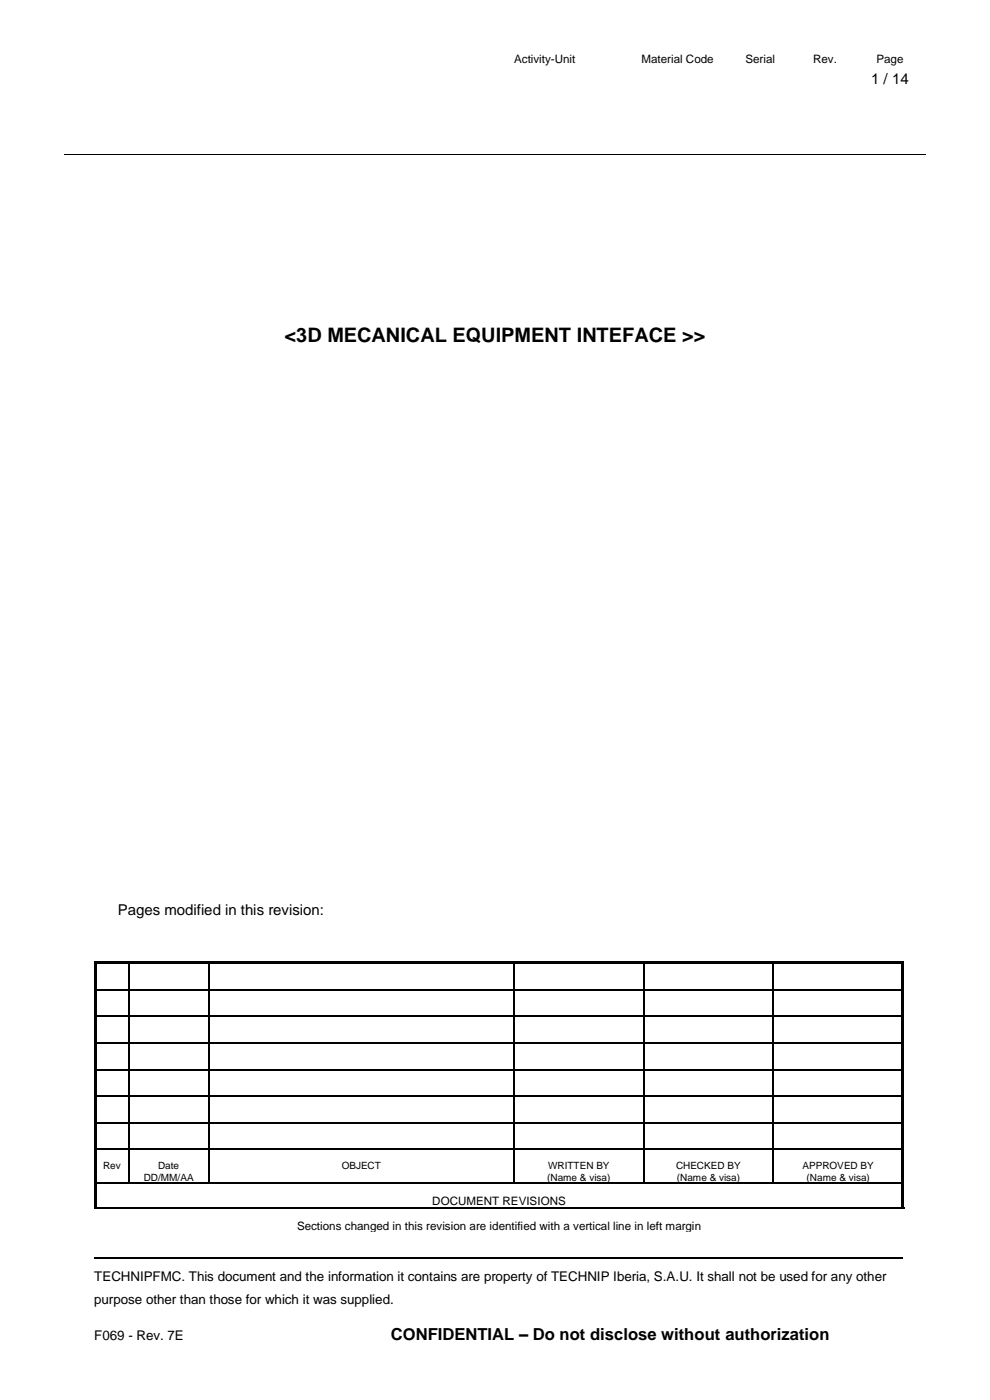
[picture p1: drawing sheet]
<svg xmlns="http://www.w3.org/2000/svg" width="210mm" height="297mm" viewBox="0 0 210 297" stroke-linecap="round" stroke-linejoin="round" font-family="sans-serif">
<defs><g id="words">
<text font-size="4.2" x="60.4" y="72.5">&lt;3D MECANICAL EQUIPMENT INTEFACE &gt;&gt;</text>
<text font-size="3.5" x="82.9" y="284.3">CONFIDENTIAL – Do not disclose without authorization</text>
<g font-size="3.2">
<text x="184.8" y="17.9">1 / 14</text>
<text x="25" y="194.3">Pages modified in this revision:</text>
</g>
<g font-size="2.8">
<text x="20" y="271.8">TECHNIPFMC. This document and the information it contains are property of TECHNIP Iberia, S.A.U. It shall not be used for any other</text>
<text x="20" y="276.7">purpose other than those for which it was supplied.</text>
<text x="20" y="284.3">F069 - Rev. 7E</text>
</g>
<g font-size="2.5">
<text x="109.1" y="13.4">Activity-Unit</text>
<text x="136.1" y="13.4">Material Code</text>
<text x="158.2" y="13.4">Serial</text>
<text x="172.5" y="13.4">Rev.</text>
<text x="185.9" y="13.4">Page</text>
<text x="91.7" y="255.6">DOCUMENT REVISIONS</text>
<text x="63" y="260.9">Sections changed in this revision are identified with a vertical line in left margin</text>
</g>
<g font-size="2.1">
<text x="21.9" y="248">Rev</text>
<text x="30.5" y="250.5">DD/MM/AA</text>
<text x="33.5" y="248">Date</text>
<text x="72.5" y="248">OBJECT</text>
<text x="116.1" y="250.5">(Name &amp; visa)</text>
<text x="116.3" y="248">WRITTEN BY</text>
<text x="143.4" y="248">CHECKED BY</text>
<text x="143.6" y="250.5">(Name &amp; visa)</text>
<text x="170.3" y="248">APPROVED BY</text>
<text x="171.1" y="250.5">(Name &amp; visa)</text>
</g>
</g></defs>
<path d="M13.5 32.7h182.8" fill="none" stroke="#000" stroke-width=".21"/>
<g fill="#000">
<path d="M20 204h.5v.6h-.5z" fill-rule="evenodd"/>
<path d="M20 204h.5v.5h-.5z" fill-rule="evenodd"/>
<path d="M20 204.6h.5v5.3h-.5z" fill-rule="evenodd"/>
<path d="M20 209.9h.5v.3h-.5z" fill-rule="evenodd"/>
<path d="M20 210.2h.5v5.3h-.5z" fill-rule="evenodd"/>
<path d="M20 215.5h.5v.3h-.5z" fill-rule="evenodd"/>
<path d="M20.5 204h6.6v.5h-6.6z" fill-rule="evenodd"/>
<path d="M27.1 204.5l.3 .1z" fill-rule="evenodd"/>
<path d="M27.1 204h.6v.5h-.6z" fill-rule="evenodd"/>
<path d="M27.1 209.9h.3v.3h-.3z" fill-rule="evenodd"/>
<path d="M27.1 215.5h.3v.3h-.3z" fill-rule="evenodd"/>
<path d="M27.7 204h16.4v.5h-16.4z" fill-rule="evenodd"/>
<path d="M44.1 204.5l.3 .1z" fill-rule="evenodd"/>
<path d="M44.1 204h.5v.5h-.5z" fill-rule="evenodd"/>
<path d="M44.1 209.9h.3v.3h-.3z" fill-rule="evenodd"/>
<path d="M44.1 215.5h.3v.3h-.3z" fill-rule="evenodd"/>
<path d="M44.6 204h64.3v.5h-64.3z" fill-rule="evenodd"/>
<path d="M108.9 204.5l.3 .1z" fill-rule="evenodd"/>
<path d="M108.9 204h.5v.5h-.5z" fill-rule="evenodd"/>
<path d="M108.9 209.9h.3v.3h-.3z" fill-rule="evenodd"/>
<path d="M108.9 215.5h.3v.3h-.3z" fill-rule="evenodd"/>
<path d="M109.4 204h27v.5h-27z" fill-rule="evenodd"/>
<path d="M136.4 204.5l.3 .1z" fill-rule="evenodd"/>
<path d="M136.4 204h.5v.5h-.5z" fill-rule="evenodd"/>
<path d="M136.4 209.9h.3v.3h-.3z" fill-rule="evenodd"/>
<path d="M136.4 215.5h.3v.3h-.3z" fill-rule="evenodd"/>
<path d="M136.9 204h27v.5h-27z" fill-rule="evenodd"/>
<path d="M163.9 204.5l.3 .1z" fill-rule="evenodd"/>
<path d="M163.9 204h.6v.5h-.6z" fill-rule="evenodd"/>
<path d="M163.9 209.9h.3v.3h-.3z" fill-rule="evenodd"/>
<path d="M163.9 215.5h.3v.3h-.3z" fill-rule="evenodd"/>
<path d="M164.5 204h26.8v.5h-26.8z" fill-rule="evenodd"/>
<path d="M191.3 204h.5v.6h-.5z" fill-rule="evenodd"/>
<path d="M191.3 204h.5v.5h-.5z" fill-rule="evenodd"/>
<path d="M191.3 204.6h.5v5.3h-.5z" fill-rule="evenodd"/>
<path d="M191.3 209.9h.5v.3h-.5z" fill-rule="evenodd"/>
<path d="M191.3 210.2h.5v5.3h-.5z" fill-rule="evenodd"/>
<path d="M191.3 215.5h.5v.3h-.5z" fill-rule="evenodd"/>
<path d="M20 215.8h.5v5.4h-.5z" fill-rule="evenodd"/>
<path d="M20 221.2h.5v.2h-.5z" fill-rule="evenodd"/>
<path d="M20 221.4h.5v5.4h-.5z" fill-rule="evenodd"/>
<path d="M20 226.8h.5v.3h-.5z" fill-rule="evenodd"/>
<path d="M20 227.1h.5v5.3h-.5z" fill-rule="evenodd"/>
<path d="M20 232.4h.5v.3h-.5z" fill-rule="evenodd"/>
<path d="M20 232.7h.5v5.4h-.5z" fill-rule="evenodd"/>
<path d="M20 238.1h.5v.2h-.5z" fill-rule="evenodd"/>
<path d="M27.1 221.2h.3v.2h-.3z" fill-rule="evenodd"/>
<path d="M27.1 226.8h.3v.3h-.3z" fill-rule="evenodd"/>
<path d="M27.1 232.4h.3v.3h-.3z" fill-rule="evenodd"/>
<path d="M27.1 238.1h.3v.2h-.3z" fill-rule="evenodd"/>
<path d="M44.1 221.2h.3v.2h-.3z" fill-rule="evenodd"/>
<path d="M44.1 226.8h.3v.3h-.3z" fill-rule="evenodd"/>
<path d="M44.1 232.4h.3v.3h-.3z" fill-rule="evenodd"/>
<path d="M44.1 238.1h.3v.2h-.3z" fill-rule="evenodd"/>
<path d="M108.9 221.2h.3v.2h-.3z" fill-rule="evenodd"/>
<path d="M108.9 226.8h.3v.3h-.3z" fill-rule="evenodd"/>
<path d="M108.9 232.4h.3v.3h-.3z" fill-rule="evenodd"/>
<path d="M108.9 238.1h.3v.2h-.3z" fill-rule="evenodd"/>
<path d="M136.4 221.2h.3v.2h-.3z" fill-rule="evenodd"/>
<path d="M136.4 226.8h.3v.3h-.3z" fill-rule="evenodd"/>
<path d="M136.4 232.4h.3v.3h-.3z" fill-rule="evenodd"/>
<path d="M136.4 238.1h.3v.2h-.3z" fill-rule="evenodd"/>
<path d="M163.9 221.2h.3v.2h-.3z" fill-rule="evenodd"/>
<path d="M163.9 226.8h.3v.3h-.3z" fill-rule="evenodd"/>
<path d="M163.9 232.4h.3v.3h-.3z" fill-rule="evenodd"/>
<path d="M163.9 238.1h.3v.2h-.3z" fill-rule="evenodd"/>
<path d="M191.3 215.8h.5v5.4h-.5z" fill-rule="evenodd"/>
<path d="M191.3 221.2h.5v.2h-.5z" fill-rule="evenodd"/>
<path d="M191.3 221.4h.5v5.4h-.5z" fill-rule="evenodd"/>
<path d="M191.3 226.8h.5v.3h-.5z" fill-rule="evenodd"/>
<path d="M191.3 227.1h.5v5.3h-.5z" fill-rule="evenodd"/>
<path d="M191.3 232.4h.5v.3h-.5z" fill-rule="evenodd"/>
<path d="M191.3 232.7h.5v5.4h-.5z" fill-rule="evenodd"/>
<path d="M191.3 238.1h.5v.2h-.5z" fill-rule="evenodd"/>
<path d="M20 238.3h.5v5.4h-.5z" fill-rule="evenodd"/>
<path d="M20 243.7h.5v.3h-.5z" fill-rule="evenodd"/>
<path d="M20 244h.5v6.9h-.5z" fill-rule="evenodd"/>
<path d="M20 250.9h.5v.3h-.5z" fill-rule="evenodd"/>
<path d="M20 251.2h.5v5h-.5z" fill-rule="evenodd"/>
<path d="M20 256.2h.5v.2h-.5z" fill-rule="evenodd"/>
<path d="M20.5 256.2h.3v.2h-.3z" fill-rule="evenodd"/>
<path d="M27.1 243.7h.3v.3h-.3z" fill-rule="evenodd"/>
<path d="M27.1 250.9h.3v.3h-.3z" fill-rule="evenodd"/>
<path d="M44.1 243.7h.3v.3h-.3z" fill-rule="evenodd"/>
<path d="M44.1 250.9h.3v.3h-.3z" fill-rule="evenodd"/>
<path d="M108.9 243.7h.3v.3h-.3z" fill-rule="evenodd"/>
<path d="M108.9 250.9h.3v.3h-.3z" fill-rule="evenodd"/>
<path d="M136.4 243.7h.3v.3h-.3z" fill-rule="evenodd"/>
<path d="M136.4 250.9h.3v.3h-.3z" fill-rule="evenodd"/>
<path d="M163.9 243.7h.3v.3h-.3z" fill-rule="evenodd"/>
<path d="M163.9 250.9h.3v.3h-.3z" fill-rule="evenodd"/>
<path d="M191.3 238.3h.5v5.4h-.5z" fill-rule="evenodd"/>
<path d="M191.3 243.7h.5v.3h-.5z" fill-rule="evenodd"/>
<path d="M191.3 244h.5v6.9h-.5z" fill-rule="evenodd"/>
<path d="M191.3 250.9h.5v.3h-.5z" fill-rule="evenodd"/>
<path d="M191.3 251.2h.5v5h-.5z" fill-rule="evenodd"/>
<path d="M191.3 256.2h.3v.2h-.3z" fill-rule="evenodd"/>
<path d="M191.6 256.2h.2v.2h-.2z" fill-rule="evenodd"/>
</g>
<g fill="none" stroke="#000" stroke-width=".25">
<path d="M20.5 210h6.6M20.5 215.7h6.6M27.3 204.6v5.3M27.3 210.2v5.3M27.3 215.8v5.4M27.4 210h16.7M27.4 215.7h16.7M44.2 204.6v5.3M44.2 210.2v5.3M44.2 215.8v5.4M44.4 210h64.5M44.4 215.7h64.5"/>
<path d="M109 204.6v5.3M109 210.2v5.3M109 215.8v5.4M109.2 210h27.2M109.2 215.7h27.2M136.5 204.6v5.3M136.5 210.2v5.3M136.5 215.8v5.4M136.7 210h27.2M136.7 215.7h27.2M164.1 204.6v5.3M164.1 210.2v5.3"/>
<path d="M164.1 215.8v5.4M164.2 210h27.1M164.2 215.7h27.1M20.5 221.3h6.6M20.5 226.9h6.6M20.5 232.6h6.6M20.5 238.2h6.6M27.3 221.4v5.4M27.3 227.1v5.3M27.3 232.7v5.4M27.3 238.3v5.4M27.4 221.3h16.7"/>
<path d="M27.4 226.9h16.7M27.4 232.6h16.7M27.4 238.2h16.7M44.2 221.4v5.4M44.2 227.1v5.3M44.2 232.7v5.4M44.2 238.3v5.4M44.4 221.3h64.5M44.4 226.9h64.5M44.4 232.6h64.5M44.4 238.2h64.5M109 221.4v5.4"/>
<path d="M109 227.1v5.3M109 232.7v5.4M109 238.3v5.4M109.2 221.3h27.2M109.2 226.9h27.2M109.2 232.6h27.2M109.2 238.2h27.2M136.5 221.4v5.4M136.5 227.1v5.3M136.5 232.7v5.4M136.5 238.3v5.4M136.7 221.3h27.2"/>
<path d="M136.7 226.9h27.2M136.7 232.6h27.2M136.7 238.2h27.2M164.1 221.4v5.4M164.1 227.1v5.3M164.1 232.7v5.4M164.1 238.3v5.4M164.2 221.3h27.1M164.2 226.9h27.1M164.2 232.6h27.1M164.2 238.2h27.1M20.5 243.8h6.6"/>
<path d="M20.5 251.1h6.6M20.8 256.3h170.5M27.3 244v6.9M27.4 243.8h16.7M27.4 251.1h16.7M44.2 244v6.9M44.4 243.8h64.5M44.4 251.1h64.5M109 244v6.9M109.2 243.8h27.2M109.2 251.1h27.2M136.5 244v6.9"/>
<path d="M136.7 243.8h27.2M136.7 251.1h27.2M164.1 244v6.9M164.2 243.8h27.1M164.2 251.1h27.1M20 266.9h171.6"/>
</g>
<use href="#words"/>
</svg>
